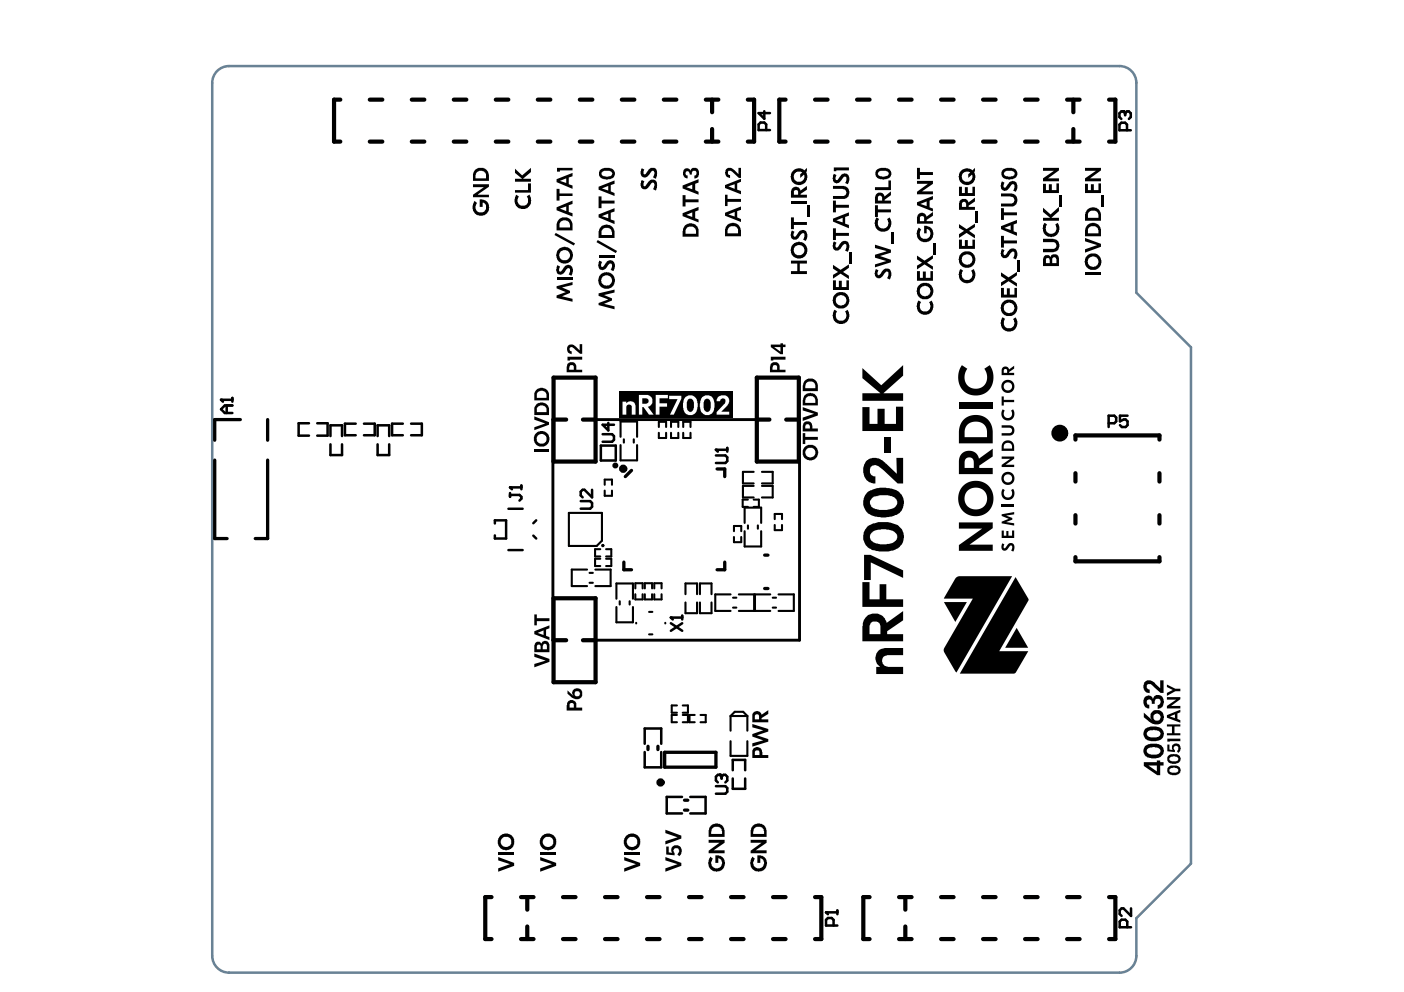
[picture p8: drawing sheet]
<svg xmlns="http://www.w3.org/2000/svg" width="297mm" height="210mm" viewBox="0 0 297 210" stroke-linecap="round" stroke-linejoin="round" font-family="sans-serif">
<path d="M45.9 15a3.5 3.5 0 0 1 2.6-1h188.4a3.6 3.6 0 0 1 3.5 3.5v44.4l11.6 11.6v109.2l-11.6 11.6v8a3.6 3.6 0 0 1-3.5 3.5h-188.4a3.6 3.6 0 0 1-3.6-3.5v-184.8a3.5 3.5 0 0 1 1-2.5z" fill="none" stroke="#698295" stroke-width=".53"/>
<g fill="#000">
<path d="M203.5 77.3l1.1 .7a2.51 2.51 0 0 0 .1 3.5 2.51 2.51 0 0 0 3.5 .1 2.8 2.8 0 0 0 0-3.6l1.2-.7a3.9 3.9 0 0 1 .4 4.3 3.9 3.9 0 0 1-3.9 2.1 4 4 0 0 1-2.4-6.4zM212.1 77.8a.8 .8 0 0 1 1.4 .4l1.1-.8v.6l-1.1 .7v.2h-.4v-.4a.36 .36 0 0 0-.4-.4 .36 .36 0 0 0-.3 .3v.5h2.2v.5h-2.7v-1.1zM202.9 85.1h7.1v1.3h-7.1zM203.9 88.7a3.6 3.6 0 0 1 4-.6 3.6 3.6 0 0 1 2.1 3.4h-1.2a2.38 2.38 0 0 0-2.3-2.3 2.38 2.38 0 0 0-2.4 2.2v1.1h4.7v-1h1.2v2.3h-7.1l.1-3.2 .3-1zM212.3 93.5l.7-.3a1.3 1.3 0 0 1 1.6 1.4l-.5-.1a.88 .88 0 0 0-.9-.8 .88 .88 0 0 0-.8 .8v.4h1.7v-.4l.5 .1v.8h-2.7v-1.2zM211.9 83.9h.5v.7h2.2v.5h-2.2v.7h-.5zM211.9 90h1.6a1.09 1.09 0 0 1 1.1 1.1 1.09 1.09 0 0 1-1.1 1.1h-1.6v-.5h1.6a.58 .58 0 0 0 .6-.6 .58 .58 0 0 0-.6-.6h-1.6zM212.1 86.6l.5 .3-.1 .2a.92 .92 0 0 0 .2 1.2 .92 .92 0 0 0 1.3-.2 .92 .92 0 0 0-.1-1.2l.4-.3 .3 1a1.42 1.42 0 0 1-1.9 1.3 1.42 1.42 0 0 1-.6-2.3zM212.3 80.7a1.4 1.4 0 0 1 2.2 .5 1.4 1.4 0 0 1-1.3 1.9v-.5a.86 .86 0 0 0 .8-1.3 .86 .86 0 0 0-1.5 0 .86 .86 0 0 0 .7 1.3v.5a1.4 1.4 0 0 1-1.3-.8 1.4 1.4 0 0 1 .4-1.6zM211.9 96.6h2.7v.4l-1.8 1.3h1.8v.5h-2.7v-.4l1.8-1.3h-1.8zM203.7 102.8a3.8 3.8 0 0 1 6.2 1.2 3.8 3.8 0 0 1-3.5 5.2l.2-1.4a2.36 2.36 0 0 0 2.1-3.2 2.36 2.36 0 0 0-3.7-1 2.32 2.32 0 0 0-.8 2.7 2.32 2.32 0 0 0 2.2 1.5v1.4a3.8 3.8 0 0 1-3.4-2.3 3.8 3.8 0 0 1 .7-4.1zM203.5 96l.7-.5 1-.1a2 2 0 0 1 1.9 1.7l2.9-2.2v1.7l-2.8 1.9v.5h-1.2v-1.1a.98 .98 0 0 0-1-1.1 .98 .98 0 0 0-.9 1.1v1.1h5.9v1.3h-7.1v-2.6a2.36 2.36 0 0 1 .6-1.7z"/>
<path d="M202.9 110.5h7.1v1.3l-4.9 3.4h4.9v1.4h-7.1v-1.3l4.9-3.5h-4.9zM211.9 112.3h.5v1.1h.5v-1h.5v1h.7v-1.2h.5v1.6h-2.7zM211.9 106.8h2.7v.5h-2.7zM212 115l.5 .2-.2 .6 .2 .2 .9-1 .5-.1 .4 .1 .3 .7-.2 1-.5-.2 .3-.7-.3-.4-.2 .1-.8 .9h-.7l-.3-.5zM212.2 103.4l.4 .3-.1 .2a.92 .92 0 0 0 .2 1.2 .92 .92 0 0 0 1.3-.2 .92 .92 0 0 0-.1-1.2l.4-.3 .3 1.1a1.42 1.42 0 0 1-1.9 1.2 1.42 1.42 0 0 1-.5-2.3zM212.3 100.2a1.4 1.4 0 0 1 2.2 .5 1.4 1.4 0 0 1-1.2 1.9v-.5a.86 .86 0 0 0 .7-1.3 .86 .86 0 0 0-1.5 0 .86 .86 0 0 0 .7 1.3l.1 .5a1.4 1.4 0 0 1-1.3-.9 1.4 1.4 0 0 1 .3-1.5zM211.9 108.8l2.7-.5v.5l-1.7 .3 1.3 .5v.4l-1.3 .5 1.7 .2v.5l-2.7-.5v-.3l1.5-.6-1.5-.6zM113 130h.6v.8h2.6v.6h-2.6v.9h-.6zM113 138.3l3.2 1.1v.6l-3.2 1.2v-.7l2.4-.7-2.4-.8zM199.7 127.4h4.9l-2.5 4.2zM215.1 132.9l2.4 4.2h-4.8zM202.2 122.3l.8-.4h11.1l-11.7 20.4-2.6-4.2-.1-.7 6.1-10.7h-6.1z"/>
<path d="M214.9 122.1l2.7 4.9-6.2 10.8h6.1l-2.5 4.4-.4 .3h-11.5z"/>
<path d="M113.7 136.5l-.1 .9h.8v-.7a.44 .44 0 0 0-.7-.2zM114.9 136.4l-.1 1h.9v-.7a.44 .44 0 0 0-.3-.5 .44 .44 0 0 0-.5 .2zM113.2 136.1a.81 .81 0 0 1 1.4 .1 .87 .87 0 0 1 1-.6 .87 .87 0 0 1 .6 1.1v1.3h-3.2v-1.5z"/>
<path d="M113.8 133.9l1.2 .5v-1zM113 133.6l3.2-1.3v.6l-.7 .3v1.3l.7 .3v.6l-3.2-1.2z"/>
</g>
<g fill="none" stroke="#000" stroke-width=".53">
<path d="M65.4 89.6h-2.2v2.6h2.2M67.1 89.6h2.2v2.6h-2.2M69.9 94v2.3h2.5v-2.3M69.9 92.3v-2.3h2.5v2.3M75.3 89.6h-2.3v2.5h2.3M77 89.6h2.3v2.5h-2.3M79.9 92.3v-2.3h2.4v2.3M79.9 94v2.3h2.4v-2.3M85.2 89.6h-2.2v2.5h2.2M87 89.6h2.2v2.5h-2.2M127.1 94.3h3.2v3.1h-3.2zM136.4 157.4v-3.3h3.5v3.3"/>
<path d="M136.4 159.1v3.3h3.5v-3.3M144.3 168.6h-3.2v3.5h3.2M146 168.6h3.3v3.5h-3.3M155 163v-2.2h2.7v2.2M155 164.7v2.2h2.7v-2.2"/>
</g>
<g fill="none" stroke="#000" stroke-width=".89">
<path d="M72 21.1h-1.3v8.9h1.3M78.2 21.1h2.7M78.2 30h2.7M87.1 21.1h2.7M87.1 30h2.7M96 21.1h2.7M96 30h2.7M104.9 21.1h2.6M104.9 30h2.6M113.8 21.1h2.6M113.8 30h2.6M122.7 21.1h2.6"/>
<path d="M122.7 30h2.6M131.6 21.1h2.6M131.6 30h2.6M140.4 21.1h2.7M140.4 30h2.7M149.3 21.1h2.7M149.3 30h2.7M150.7 21.1v2.6M150.7 27.3v2.7M158.2 21.1h1.3v8.9h-1.3M166.2 21.1h-1.3v8.9h1.3M172.4 21.1h2.7"/>
<path d="M172.4 30h2.7M181.3 21.1h2.7M181.3 30h2.7M190.2 21.1h2.7M190.2 30h2.7M199.1 21.1h2.6M199.1 30h2.6M208 21.1h2.6M208 30h2.6M216.9 21.1h2.6M216.9 30h2.6M225.8 21.1h2.6"/>
<path d="M225.8 30h2.6M227.1 21.1v2.6M227.1 27.3v2.7M234.6 21.1h1.4v8.9h-1.4M117.1 79.9h8.9v17.8h-8.9zM160.1 79.9h8.9v17.8h-8.9zM117.1 88.8h2.7M123.3 88.8h2.7M160.1 88.8h2.7M166.3 88.8h2.7M227.5 93v-.9h17.8v.9M227.5 100.1v1.8"/>
<path d="M227.5 109v1.8M227.5 117.9v.9h17.8v-.9M245.3 100.1v1.8M245.3 109v1.8M117.1 135.5h2.7M117.1 126.6h8.9v17.8h-8.9zM123.3 135.5h2.7M104 189.8h-1.3v8.9h1.3M110.2 189.8h2.7M110.2 198.7h2.7M111.6 189.8v2.7M111.6 196v2.7"/>
<path d="M119.1 189.8h2.7M119.1 198.7h2.7M128 189.8h2.7M128 198.7h2.7M136.9 189.8h2.6M136.9 198.7h2.6M145.8 189.8h2.6M145.8 198.7h2.6M154.7 189.8h2.6M154.7 198.7h2.6M163.6 189.8h2.6M163.6 198.7h2.6"/>
<path d="M172.4 189.8h1.4v8.9h-1.4M184 189.8h-1.4v8.9h1.4M190.2 189.8h2.7M190.2 198.7h2.7M191.5 189.8v2.7M191.5 196v2.7M199.1 189.8h2.6M199.1 198.7h2.6M208 189.8h2.6M208 198.7h2.6M216.9 189.8h2.6M216.9 198.7h2.6"/>
<path d="M225.8 189.8h2.6M225.8 198.7h2.6M234.6 189.8h1.4v8.9h-1.4"/>
</g>
<g fill="none" stroke="#000" stroke-width=".44">
<path d="M131.3 92.4v-3.2h3.5v3.2M131.3 94.2v3.2h3.5v-3.2M132 93v.7M134.1 93v.7M139.4 90.4v-1.1h1.5v1.1M139.4 91.6v1.1h1.5v-1.1M142 90.4v-1.1h1.5v1.1M142 91.6v1.1h1.5v-1.1M144.5 90.4v-1.1h1.6v1.1M144.5 91.6v1.1h1.6v-1.1M159.5 99.8h-2.3v2.5h2.3M161.2 99.8h2.3v2.5h-2.3"/>
<path d="M120.4 108.5h7v5.9l-1.2 1.1h-5.8zM127 118.2h-1.1v1.6h1.1M127 116.2h-1.1v1.5h1.1M127.9 102.6v-1.1h1.6v1.1M127.9 103.8v1.1h1.6v-1.1M128.2 118.2h1.1v1.6h-1.1M128.2 116.2h1.1v1.5h-1.1M155.3 112.4v-1.1h1.5v1.1M155.3 113.6v1.1h1.5v-1.1M157.5 110.7v-3.3h3.5v3.3M157.5 112.4v3.2h3.5v-3.2M158.2 105.7h-1.1v1.6h1.1"/>
<path d="M158.2 111.2v.7M159.5 105.7h1.1v1.6h-1.1M159.5 102.8h-2.3v2.5h2.3M160.3 111.2v.7M161.2 102.8h2.3v2.5h-2.3M163.9 109.9v-1.1h1.5v1.1M163.9 111.1v1.1h1.5v-1.1M124.2 120.5h-3.2v3.5h3.2M124.7 123.3h.7M124.7 121.2h.7M126 120.5h3.2v3.5h-3.2M130.4 126.7v-3.2h3.5v3.2"/>
<path d="M130.4 128.4v3.3h3.5v-3.3M131.1 127.2v.7M133.2 127.2v.7M134.4 125.7v1.1h1.6v-1.1M134.4 124.5v-1.1h1.6v1.1M134.6 131.8v.1M136.4 125.7v1.1h1.6v-1.1M136.4 124.5v-1.1h1.6v1.1M137.3 129.5h.7M137.3 134.2h.7M138.4 124.5v-1.1h1.6v1.1M138.4 125.7v1.1h1.6v-1.1"/>
<path d="M140.8 131.8v.1M145 125.7v-2.2h2.5v2.2M145 127.5v2.2h2.5v-2.2M148.1 127.5v2.2h2.4v-2.2M148.1 125.7v-2.2h2.4v2.2M154.6 125.8h-3.3v3.5h3.3M155.1 128.6h.7M155.1 126.5h.7M156.3 125.8h3.3v3.5h-3.3M163 125.8h-3.3v3.5h3.3M163.5 128.6h.7M163.5 126.5h.7"/>
<path d="M164.7 125.8h3.2v3.5h-3.2M143.2 149.3h-1.1v1.5h1.1M143.2 151.3h-1.1v1.5h1.1M144.4 149.3h1.1v1.5h-1.1M144.4 151.3h1.1v1.5h-1.1M147 151.3h-1.1v1.5h1.1M148.2 151.3h1.1v1.5h-1.1M154.6 151.5l.9-.9h1.7l.9 .9M154.6 156.8v3.1h3.5v-3.1M154.6 151.5v3.1M154.6 151.5h3.5M158.1 151.5v3.1"/>
</g>
<g fill="none" stroke="#000" stroke-width=".7">
<path d="M45.4 97.4v16.6h2.6M50.8 88.8h-5.4v4.3M56.6 88.8v4.3M56.6 97.4v16.6h-2.6M133.6 99.5l-1.3 1.3M151.7 99.2h1.6v1.6M132 118.9v1.7h1.6M153.3 118.9v1.7h-1.6M161.8 117.5h.7M161.8 124.5h.7M137.1 157.9v.7M139.2 157.9v.7"/>
<path d="M140.6 159.2h10.9v3.1h-10.9zM144.8 169.3h.7M144.8 171.4h.7"/>
</g>
<path d="M104.7 110.8v-.7h2.4v3.8h-2.4v-.6M107.6 116.4h3M107.6 107.7h3M112.8 113.3l.6 .6M113.4 110.1l-.6 .6" fill="none" stroke="#000" stroke-width=".52"/>
<path d="M119.8 88.8h-2.8v46.7h2.8M123.3 88.8h39.5M166.3 88.8h2.9v46.7h-45.9" fill="none" stroke="#000" stroke-width=".61"/>
<path d="M131.1 82.8h23.9v5.7h-23.9z" fill-rule="evenodd" fill="#000"/>
<g fill="#fff">
<path d="M131.7 85h.8v.4a1.07 1.07 0 0 1 1.2-.4 1.07 1.07 0 0 1 .8 1.1v1.6h-.8v-1.5a.6 .6 0 0 0-.7-.6 .6 .6 0 0 0-.5 .8v1.3h-.8z"/>
<path d="M138.7 83.6h2.6v.7h-1.8v1h1.6v.8h-1.6v1.6h-.8z"/>
<path d="M141.6 83.7h2.5v.7l-1.6 3.3h-.8l1.6-3.2h-1.7z"/>
<path d="M151.9 84h.1a1.34 1.34 0 0 1 1.5-.3 1.34 1.34 0 0 1 .8 1.4l-.4 .7-1.3 1.3h1.7v.6h-2.7v-.5l1.5-1.6a.78 .78 0 0 0 .1-1.2l-.3-.1-.4 .2-.2 .4h-.7z"/>
<path d="M135.9 84.3v1.1h.7a.58 .58 0 0 0 .6-.5 .58 .58 0 0 0-.6-.6zM135.2 83.6h1.6a1.26 1.26 0 0 1 1.2 1.1 1.26 1.26 0 0 1-1 1.4l1.3 1.6h-1l-1.2-1.6h-.2v1.6h-.7z"/>
<path d="M145.5 84.6l-.2 .8a1.59 1.59 0 0 0 .5 1.7 .91 .91 0 0 0 1-1v-.1a1.67 1.67 0 0 0-.5-1.6h-.6zM144.9 84.2a1.49 1.49 0 0 1 1.7-.5 1.49 1.49 0 0 1 .9 1.6 2.11 2.11 0 0 1-.9 2.4 1.54 1.54 0 0 1-2.1-1.6v-.8z"/>
<path d="M149 84.6l-.1 .8a1.59 1.59 0 0 0 .5 1.7 .8 .8 0 0 0 1-.9v-.2a1.67 1.67 0 0 0-.6-1.6h-.4zM148.5 84.1a1.58 1.58 0 0 1 1.8-.3 1.58 1.58 0 0 1 .9 1.5v.2a2.15 2.15 0 0 1-1 2.2 1.47 1.47 0 0 1-2.1-1.5v-1.3z"/>
</g>
<g fill="#000">
<path d="M100.1 39h3.3v.5l-2.3 1.6 2.3 .1v.5h-3.3v-.5l2.3-1.6h-2.3zM109 35.7l1.5 1.4 1.8-1.6v.9l-1.7 1.4h1.7v.7h-3.3v-.7h1.5l-1.5-1.2zM117.8 40h.6v.9h2.7v.6h-2.7v.9h-.6zM117.8 35.5h3.3v.6h-2.6v.2h-.7zM135.7 38.2l.1-.1 .5 .3-.2 .5a.31 .31 0 0 0 .1 .5 .31 .31 0 0 0 .5-.2l.4-.7a1.03 1.03 0 0 1 1.4-.4 1.03 1.03 0 0 1 .5 1.3l-.3 .9-.5-.3a.96 .96 0 0 0 0-1.4l-.5 .2-.4 .7a.93 .93 0 0 1-1.3 .5 .93 .93 0 0 1-.4-1.3zM135.7 35.7l.1-.1 .5 .3-.2 .5a.28 .28 0 0 0 .1 .4 .28 .28 0 0 0 .4 0l.5-.7a1.02 1.02 0 0 1 1.4-.6 1.02 1.02 0 0 1 .5 1.4v.4l-.3 .5-.5-.3a.94 .94 0 0 0 0-1.4l-.4 .1-.5 .8a.98 .98 0 0 1-1.4 .5 .98 .98 0 0 1-.3-1.4zM144.7 35.9a.86 .86 0 0 1 1.4 .2 .93 .93 0 0 1 1.2-.6 .93 .93 0 0 1 .6 1.2 1.04 1.04 0 0 1-1 1.1v-.6a.54 .54 0 0 0 .5-.8 .54 .54 0 0 0-.9-.1l-.1 .6h-.5v-.1a.46 .46 0 0 0-.3-.6 .46 .46 0 0 0-.6 .4 .46 .46 0 0 0 .3 .5h.2v.6a1.18 1.18 0 0 1-.8-1.8zM153.6 35.9a1.21 1.21 0 0 1 1.8 .2l.8 .8v-1.4h.6v2.2h-.5l-1.4-1.4a.51 .51 0 0 0-.8-.1 .51 .51 0 0 0 0 .7l.4 .1v.7a1.08 1.08 0 0 1-.9-1.7zM176.4 36.8l.5 .2-.1 .6a.35 .35 0 0 0 .1 .5 .35 .35 0 0 0 .5-.3l.3-.5a1.06 1.06 0 0 1 1.4-.5 1.06 1.06 0 0 1 .6 1.3l-.4 .9-.5-.3a1.1 1.1 0 0 0 .1-1.3h-.4l-.6 .9a.93 .93 0 0 1-1.2 .4 .93 .93 0 0 1-.5-1.2zM176.2 39.3h2.1a1.38 1.38 0 0 1 1.4 1.4 1.38 1.38 0 0 1-1.4 1.4h-2.1v-.6h2.1a.76 .76 0 0 0 .8-.8 .76 .76 0 0 0-.8-.7h-2.1zM176.4 35.4h3.2v.7h-2.7v.1h-.5zM185.1 39.6h2.9v-1.4h.5v2h-3.4z"/>
<path d="M194 35.5h.6v.9h2.8v.6h-2.8v.9h-.6zM194 38.3h3.4v.6l-2.3 1.6h2.3v.6h-3.4v-.5l2.3-1.7h-2.3zM202.9 39.5h.6v1.3h.6v-1.2h.7v1.2h.9v-1.3h.6v2h-3.4zM212 38.4l.5 .2-.2 .6a.35 .35 0 0 0 .2 .5 .35 .35 0 0 0 .4-.3l.4-.5a1.06 1.06 0 0 1 1.3-.5 1.06 1.06 0 0 1 .6 1.3l-.3 .9-.5-.3a1.1 1.1 0 0 0 0-1.3h-.3l-.6 .9a.93 .93 0 0 1-1.3 .4 .93 .93 0 0 1-.4-1.2zM220.7 38.9h.6v1.3h.6v-1.2h.6v1.2h1v-1.4h.5v2h-3.3zM220.7 35.5h3.3v.6l-2.3 1.6h2.3v.7h-3.3v-.7l2.3-1.6h-2.3zM229.6 38.9h.6v1.3h.6v-1.2h.6v1.2h1v-1.4h.5v2h-3.3zM229.6 35.5h3.3v.6l-2.3 1.6h2.3v.7h-3.3v-.7l2.3-1.6h-2.3zM100.2 42.7l.2-.2 .6 .5a1.13 1.13 0 0 0-.1 1.5 1.13 1.13 0 0 0 1.5 .2 1.13 1.13 0 0 0 .2-1.5l-.2-.3h-.3v.9h-.6v-1.6l.6 .1a1.66 1.66 0 0 1 1.3 1.1 1.66 1.66 0 0 1-.4 1.7l-.4 .3a1.64 1.64 0 0 1-2.3-.5l-.1-.1a2.06 2.06 0 0 1 0-2.1zM109.1 41.3l.1-.1 .6 .4a1.2 1.2 0 0 0 0 1.6 1.2 1.2 0 0 0 1.6 .1 1.41 1.41 0 0 0 0-1.7l.6-.4 .2 .4a1.79 1.79 0 0 1-1.6 2.6 1.79 1.79 0 0 1-1.6-2.6zM109 40.2h2.7v-1.4h.6v2h-3.3zM117.6 49.3l4.1 2.2-.3 .4-4.1-2.2z"/>
<path d="M117.8 56.2l.1-.1 .6 .3-.1 .3a.37 .37 0 0 0-.1 .6 .37 .37 0 0 0 .6-.1l.4-.5a1.05 1.05 0 0 1 1.4-.5 1.05 1.05 0 0 1 .4 1.4l-.2 .7-.6-.2a1.12 1.12 0 0 0 .1-1.4h-.3l-.7 .9a1.09 1.09 0 0 1-1.6 .2v-.2a1.51 1.51 0 0 1 0-1.4zM117.8 60.6l3.3-.9v.6l-2.2 .5 1.7 .7v.5l-1.7 .7 2.2 .5v.6l-3.3-.7v-.6l1.9-.7-1.9-.8zM117.8 58.7h3.3v.6h-3.3zM126.5 50.8l4 2.3-.2 .4-4.1-2.3zM126.7 55.2l.1-.1 .6 .3-.1 .4a.37 .37 0 0 0-.1 .6 .37 .37 0 0 0 .6-.2l.4-.5a1.05 1.05 0 0 1 1.4-.5 1.05 1.05 0 0 1 .4 1.5l-.2 .7-.6-.3a1.12 1.12 0 0 0 .1-1.3h-.3l-.7 .9a1.09 1.09 0 0 1-1.6 .1v-.1a1.33 1.33 0 0 1 0-1.4zM126.6 41.6h.7v.8h2.7v.7h-2.7v.9h-.7zM126.6 54h3.4v.6h-3.4zM144.4 41.3h.6v.9h2.8v.6h-2.8v.9h-.6zM153.4 41.2h.5v.9h2.9v.6h-2.9v.9h-.5zM167.5 48.8l.6 .2v.2a.44 .44 0 0 0-.3 .6 .44 .44 0 0 0 .6 .2l.5-.7a1.06 1.06 0 0 1 1.3-.5 1.06 1.06 0 0 1 .6 1.3l-.3 .9-.6-.3a1.33 1.33 0 0 0 .2-1.3h-.4l-.7 .8a.95 .95 0 0 1-1.3 .4 .95 .95 0 0 1-.4-1.3zM167.3 46h.7v1h2.7v.6h-2.7v.9h-.7zM167.3 55.1h3.4v.7h-1.5v1.6h1.5v.6h-3.4v-.6h1.4v-1.6h-1.4z"/>
<path d="M167.3 42.5h3.4v.6h-3.4zM176.4 51.1l.5 .2-.1 .6a.34 .34 0 0 0 .1 .4 .34 .34 0 0 0 .5-.2l.3-.6a1.05 1.05 0 0 1 1.5-.4 1.05 1.05 0 0 1 .4 1.4v.3l-.3 .5-.5-.3a1.4 1.4 0 0 0 .2-1.3h-.5l-.6 .8a.92 .92 0 0 1-1.2 .5 .92 .92 0 0 1-.5-1.2zM176.2 59.3h.7v1.4h.6v-1.3h.6v1.3h1v-1.4h.5v2.1h-3.4zM176.2 48.3h.7v1h2.7v.6h-2.7v.9h-.7zM176.2 42.4h.7v.9h2.7v.7h-2.7v.9h-.7zM176.2 56l1.6 1.1 1.8-1.2v.8l-1.2 .8 1.2 .8v.8l-1.8-1.2-1.6 1.1v-.8l1.1-.7-1.1-.7zM185.3 56.9l.5 .3-.2 .4a.36 .36 0 0 0 .2 .5 .36 .36 0 0 0 .5-.1l.3-.6a1.04 1.04 0 0 1 1.3-.6 1.04 1.04 0 0 1 .7 1.2l-.3 1.1h-.1l-.5-.2a1.26 1.26 0 0 0 .1-1.4h-.3l-.7 .8a.96 .96 0 0 1-1.4 .4 .96 .96 0 0 1-.2-1.4zM185.3 46.2l.2-.2 .5 .4-.3 .5a1.16 1.16 0 0 0 1.2 1.5 1.16 1.16 0 0 0 1-1.7l-.2-.3 .5-.3a1.79 1.79 0 0 1-.2 2.5 1.79 1.79 0 0 1-2.4-.1l-.2-.1-.2-.5a1.73 1.73 0 0 1 .1-1.7zM185.1 43.4h.6v.9h2.8v.6h-2.8v1h-.6zM185.1 51.8l3.4 1v.7l-2.3 .7 2.3 .8v.5l-3.4 1.1v-.7l2.4-.7-2.4-.7v-.6l2.4-.7-2.4-.7zM194.4 48.1l.5 .5a1.17 1.17 0 0 0-.2 1.3 1.17 1.17 0 0 0 1.2 .6 1.04 1.04 0 0 0 .9-.9 1.04 1.04 0 0 0-.8-1.1v.9h-.5v-1.6a1.77 1.77 0 0 1 2 2 1.77 1.77 0 0 1-2.5 1.4v-.1a1.75 1.75 0 0 1-.8-2.5zM194 57.4h.6v1.4h.6v-1.3h.7v1.3h.9v-1.4h.6v2h-3.4z"/>
<path d="M194 54.1l1.6 1 1.8-1.1v.7l-1.3 .9 1.3 .8v.7l-1.8-1.2-1.6 1.1v-.8l1.1-.6-1.1-.7zM203.1 57.1l.1-.2 .6 .4-.1 .2a1.13 1.13 0 0 0 .2 1.5 1.13 1.13 0 0 0 1.5-.1 1.13 1.13 0 0 0 .1-1.5l.5-.5 .1 .1a1.82 1.82 0 0 1-.2 2.3 1.82 1.82 0 0 1-2.3 .3 1.94 1.94 0 0 1-.5-2.5zM202.9 50.7h.6v1.3h.6v-1.2h.7v1.2h.9v-1.3h.6v2h-3.4zM202.9 47.4l1.6 1.1 1.8-1.2v.7l-1.3 .8 1.3 .9v.7l-1.8-1.1-1.6 1.1v-.8l1.1-.8-1.1-.6zM212 52.7l.5 .2-.2 .6a.34 .34 0 0 0 .2 .4 .34 .34 0 0 0 .4-.2l.4-.6a1.08 1.08 0 0 1 1.4-.4 1.08 1.08 0 0 1 .5 1.3l-.3 .9-.5-.3a1.33 1.33 0 0 0 .1-1.3h-.4l-.6 .8a.92 .92 0 0 1-1.2 .5 .92 .92 0 0 1-.5-1.2zM211.8 49.9h.6v1h2.8v.6h-2.8v.9h-.6zM211.8 44h.6v.9h2.8v.7h-2.8v.9h-.6zM211.8 57.6l1.6 1.1 1.8-1.2v.8l-1.3 .8 1.3 .8v.8l-1.8-1.2-1.6 1.1v-.8l1-.7-1-.7zM211.8 40.9h2a1.38 1.38 0 0 1 1.4 1.4 1.38 1.38 0 0 1-1.4 1.4h-2v-.6h2a.72 .72 0 0 0 .8-.7 .72 .72 0 0 0-.8-.8h-2zM220.8 47.3l.2-.1 .6 .3a1.14 1.14 0 0 0 .6 1.9 1.14 1.14 0 0 0 1.2-1.5l-.2-.4 .6-.3h.1a1.9 1.9 0 0 1-1.1 2.9l-.4 .1a1.91 1.91 0 0 1-1.7-2.5zM220.7 44l1.6 1.4 1.7-1.6v.9l-1.6 1.4h1.6v.6h-3.3v-.6h1.5l-1.5-1.3zM220.7 50.5h2a1.41 1.41 0 0 1 1.4 1.2 1.41 1.41 0 0 1-.9 1.6l-2.5 .1v-.7h2a.72 .72 0 0 0 .8-.8 .72 .72 0 0 0-.8-.7h-2z"/>
<path d="M229.6 57.5h3.3v.7h-3.3zM229.6 50.4l3.3 1.2v.6l-3.3 1.3v-.8l2.5-.8-2.5-.8zM120.1 73.3l.2-.3a1.32 1.32 0 0 1 1.5 .4l.8 .8v-1.4h.6v2.1h-.5l-1.4-1.3a.47 .47 0 0 0-.8 .1 .47 .47 0 0 0 .5 .6v.7a1.11 1.11 0 0 1-.9-1.7zM120.1 75.5h3.1v.6h-2.6v.2h-.5zM126.6 62.1l3.4-.8v.6l-2.2 .5 1.7 .7v.5l-1.7 .7 2.2 .5v.6l-3.4-.8v-.5l2-.7-2-.8zM163.1 75.5h3.1v.6h-2.6v.2h-.5zM176.4 65.7l.2-.2 .5 .4-.2 .3a1.15 1.15 0 0 0 1 1.7 1.15 1.15 0 0 0 1.1-1.7l-.2-.3 .5-.4 .1 .2a1.8 1.8 0 0 1-.6 2.6 1.8 1.8 0 0 1-2.5-.8v-.1a1.73 1.73 0 0 1 .1-1.7zM194.2 63.8l.2-.2 .5 .3-.3 .6a1.14 1.14 0 0 0 1.1 1.4 1.14 1.14 0 0 0 1.1-1.3l-.2-.7 .5-.2a1.79 1.79 0 0 1-.4 2.6 1.79 1.79 0 0 1-2.6-.8v-.1a1.73 1.73 0 0 1 .1-1.6zM212 67.3l.1-.2 .6 .4-.2 .3a1.15 1.15 0 0 0 .9 1.7 1.15 1.15 0 0 0 1.1-1.7l-.1-.3 .5-.3a1.85 1.85 0 0 1 .1 2.1 1.85 1.85 0 0 1-1.9 .9l-.2-.1a1.84 1.84 0 0 1-.9-2.7zM211.8 60.9h.6v1.4h.6v-1.3h.6v1.3h1v-1.4h.6v2.1h-3.4zM113 94.9h3.2v.7h-3.2zM113 88.1l3.2 1.2v.6l-3.2 1.1v-.6l2.4-.8-2.4-.8z"/>
<path d="M169.8 91.6h.6v.8h2.6v.7h-2.6v.9h-.6zM169.8 86.1l3.2 1.2v.6l-3.2 1.2v-.7l2.4-.8-2.4-.7zM183.2 97.5a2.85 2.85 0 0 1 4.1 .5l2.4 2.3-.1-3.4h1.5v5.4h-1.2l-3.1-2.8a2.31 2.31 0 0 0-2.1-1 1.3 1.3 0 0 0-.3 2l.4 .3h.4v1.5a2.66 2.66 0 0 1-2.6-3.2l.2-.8zM182.5 86.1h1.5v3.6h1.6v-3.2h1.6v3.2h2.4v-3.6h1.5v5.1h-8.6zM182.5 77.9l3.9 3.6 4.7-4.2v2.2l-4.2 3.7h4.2v1.6h-8.6v-1.6h3.8l-3.8-3.2zM187.2 92.5h1.3v3.4h-1.3zM182.8 117.4h1.3l7 3.3v1.6l-6.9-3.3v3.7h-1.4zM182.5 123.2h1.5v3.6h2.1v-3.2h1.4v3.2h3.6v1.6h-8.6zM185.8 137.6l1.4-.5h3.9v1.5h-3.1a1.25 1.25 0 0 0-1.4 1.3 1.25 1.25 0 0 0 1.4 1.2h3.1v1.5h-5.7v-1.5h.9a2.21 2.21 0 0 1-.5-3.5zM159.2 153.2l3.3 1.1v.5l-2.4 .8 2.4 .8v.5l-3.3 1.1v-.7l2.3-.6-2.3-.8v-.6l2.3-.8-2.3-.6zM242.2 147.5a1.01 1.01 0 0 1 1-.3 1.01 1.01 0 0 1 .7 .8 1.12 1.12 0 0 1 1.3-.9 1.12 1.12 0 0 1 1 1.1 1.4 1.4 0 0 1-1.3 1.8v-.8a.67 .67 0 0 0 .6-1 .67 .67 0 0 0-1.1-.2l-.1 .9h-.6v-.3a.55 .55 0 0 0-.6-.6 .55 .55 0 0 0-.5 .6 .55 .55 0 0 0 .5 .5v.8a1.28 1.28 0 0 1-1.2-1.6zM242.1 144.4l.1-.1a1.47 1.47 0 0 1 2.2 .4l1.1 .9v-1.6h.7v2.6h-.7l-1.5-1.3a.84 .84 0 0 0-1.4-.3v.6l.6 .3v.8a1.52 1.52 0 0 1-1.1-2.2z"/>
<path d="M247 157.5h.4v1.1l.6 .1a.95 .95 0 0 1 .8-1.4 .95 .95 0 0 1 .9 1.3l-.1 .4-.3 .3-.3-.3a.56 .56 0 0 0 .3-.8 .56 .56 0 0 0-.8-.2l-.2 .4 .3 .3v.4l-1.6-.1zM246.9 144.8l1.8 .9h1v.6h-1l-1.8 .9v-.6l1.2-.6-1.2-.6zM247 156.3h2.7v.5l-2.7 .1zM246.9 153.3h2.8v.4h-1.2v1.4h1.2v.5h-2.8v-.5h1v-1.4h-1zM246.9 147.5h2.8v.5l-1.9 1.4h1.9v.5h-2.8v-.5l1.9-1.4h-1.9zM140.9 179.1h.6v1.3l.7 .1a1.11 1.11 0 0 1 .6-1.7 1.11 1.11 0 0 1 1.4 .9l-.1 .9-.4 .6-.4-.5a.65 .65 0 0 0 .4-.8 .65 .65 0 0 0-.8-.4 .53 .53 0 0 0-.4 .4 .53 .53 0 0 0 .2 .6v.5l-1.8-.2zM140.8 175.6l3.3 1.2v.6l-3.3 1.3v-.7l2.5-.8-2.5-.9zM149.9 177.7h3.4v.6l-2.3 1.6h2.3v.6h-3.4v-.5l2.3-1.7h-2.3zM158.8 177.7h3.4v.6l-2.3 1.6h2.3v.6h-3.4v-.5l2.3-1.7h-2.3zM105.4 181.3l3.4 1.3v.6l-3.4 1.3v-.8l2.5-.8-2.5-.8zM105.4 180.4h3.4v.6h-3.4zM114.3 181.3l3.4 1.3v.6l-3.4 1.3v-.8l2.5-.8-2.5-.8z"/>
<path d="M114.3 180.4h3.4v.6h-3.4zM132.1 181.3l3.3 1.3v.6l-3.3 1.3v-.8l2.4-.8-2.4-.8zM132.1 180.4h3.3v.6h-3.3zM140.8 181.3l3.3 1.3v.6l-3.3 1.3v-.8l2.5-.8-2.5-.8zM150.3 181.3l.5 .5a1.13 1.13 0 0 0 0 1.6 1.13 1.13 0 0 0 1.6-.1 1.13 1.13 0 0 0-.2-1.6l-.2-.1v1h-.7v-1.6h.6a1.7 1.7 0 0 1 1.5 1.9 1.7 1.7 0 0 1-2 1.5 1.83 1.83 0 0 1-1.2-3zM159.2 181.3l.5 .5a1.13 1.13 0 0 0 0 1.6 1.13 1.13 0 0 0 1.6-.1 1.13 1.13 0 0 0-.2-1.6l-.2-.1v1h-.7v-1.6h.6a1.7 1.7 0 0 1 1.5 1.9 1.7 1.7 0 0 1-2 1.5 1.83 1.83 0 0 1-1.2-3z"/>
<path d="M100.7 36.7l-.1 1h2.2v-.5a1.09 1.09 0 0 0-.8-1 1.09 1.09 0 0 0-1.2 .5zM100.3 36.1h.1a1.7 1.7 0 0 1 1.9-.5 1.7 1.7 0 0 1 1.1 1.6v1.1h-3.3v-1.5z"/>
<path d="M118.5 38.3l1.3 .4v-1zM117.8 37.9l3.3-1.3v.7l-.8 .3v1.4l.8 .2v.8l-3.3-1.5z"/>
<path d="M127.3 36.5a.78 .78 0 0 0 .9 .9h.2a.98 .98 0 0 0 1.2-.7 1.3 1.3 0 0 0-1.6-.6zM126.8 36.1a2.21 2.21 0 0 1 3.2 .1 1.23 1.23 0 0 1-1.3 1.7l-.5 .1a1.87 1.87 0 0 1-1.5-.9z"/>
<path d="M127.4 39.9l1.3 .4v-1zM126.6 39.5l3.4-1.3v.7l-.8 .3v1.3l.8 .3v.7l-3.4-1.4z"/>
<path d="M145.2 39.6l1.3 .4v-.9zM144.4 39.2l3.4-1.3v.7l-.7 .3v1.3l.7 .4v.6l-3.4-1.3z"/>
<path d="M154.1 39.4l1.3 .6v-1zM153.4 39.2l3.4-1.4v.7l-.8 .3v1.3l.8 .3v.7l-3.4-1.3z"/>
<path d="M168.1 36.7v.1a1.11 1.11 0 0 0 .9 1.7 1.11 1.11 0 0 0 1.1-1.6l-.8 .8v-.8l.4-.4-.1-.1a1.3 1.3 0 0 0-1.5 .3zM167.5 36.4h.1a1.67 1.67 0 0 1 2.6-.3l.5-.6v.7l-.2 .3a1.76 1.76 0 0 1-1.3 2.6 1.76 1.76 0 0 1-1.9-2.2z"/>
<path d="M185.9 36.3a.6 .6 0 0 0-.1 .8 .6 .6 0 0 0 .7 .2h.7a.6 .6 0 0 0 .8-.5 .6 .6 0 0 0-.8-.7h-.9zM185.3 36.1a2.43 2.43 0 0 1 3-.1 1.23 1.23 0 0 1 .1 1.3 1.23 1.23 0 0 1-1.2 .6h-.5a1.28 1.28 0 0 1-1.4-1.8z"/>
<path d="M203.7 36.7v.1a1.11 1.11 0 0 0 .8 1.7 1.11 1.11 0 0 0 1.1-1.6l-.8 .8v-.8l.5-.4a1.38 1.38 0 0 0-1.6 .2zM203.1 36.4h.1a1.65 1.65 0 0 1 2.5-.3l.6-.6v.7l-.2 .3a1.78 1.78 0 0 1-1.3 2.7 1.78 1.78 0 0 1-1.9-2.3z"/>
<path d="M212.6 36.3a.61 .61 0 0 0-.1 .7 .61 .61 0 0 0 .7 .3l.4 .1a.98 .98 0 0 0 1.1-.7 1.56 1.56 0 0 0-2-.4zM212 36.1a2.43 2.43 0 0 1 3-.1 1.23 1.23 0 0 1 0 1.3 1.23 1.23 0 0 1-1.2 .6l-.4 .1a1.4 1.4 0 0 1-1.5-1.6z"/>
<path d="M118.6 53.3a1.12 1.12 0 0 0 .2 1.7 1.12 1.12 0 0 0 1.6-.5 1.12 1.12 0 0 0-.7-1.6h-.5zM117.7 54a1.78 1.78 0 0 1 3.5 0 1.78 1.78 0 0 1-3.5 0z"/>
<path d="M118.6 47l-.2 .2v.9h2.2v-.4a1.16 1.16 0 0 0-1.8-.9zM118.2 46.4h.2a1.69 1.69 0 0 1 1.8-.3 1.69 1.69 0 0 1 .9 1.6v1.1h-3.3v-1.5z"/>
<path d="M118.5 44.1l1.3 .6v-1zM117.8 43.9l3.3-1.5v.8l-.8 .2v1.4l.8 .3v.7l-3.3-1.3z"/>
<path d="M127.4 58.6a1.12 1.12 0 0 0 .7 1.8 1.12 1.12 0 0 0 1.3-1.4 1.24 1.24 0 0 0-2-.4zM126.5 59.3a1.8 1.8 0 0 1 3.6 0 1.8 1.8 0 0 1-3.6 0z"/>
<path d="M127.4 48.6l-.1 .2v.9h2.2v-.5a1.2 1.2 0 0 0-2.1-.6zM126.9 48.2a1.72 1.72 0 0 1 2-.6 1.72 1.72 0 0 1 1.1 1.7v1.1h-3.4v-1.5z"/>
<path d="M127.4 45.7l1.3 .5v-1zM126.6 45.4l3.4-1.4v.8l-.8 .2v1.4l.8 .3v.7l-3.4-1.4z"/>
<path d="M145.1 48.4l-.1 1.1h2.3v-.6a1.12 1.12 0 0 0-.9-1 1.12 1.12 0 0 0-1.2 .5zM144.8 47.9h.1a1.64 1.64 0 0 1 1.9-.6 1.64 1.64 0 0 1 1 1.7v1.1h-3.4v-1.3z"/>
<path d="M145.2 45.5l1.3 .4v-1zM144.4 45.1l3.4-1.3v.7l-.7 .3v1.4l.7 .2v.7l-3.4-1.4z"/>
<path d="M154.1 48.2l-.2 .5v.7h2.2v-.6a1.11 1.11 0 0 0-1.6-.8zM153.8 47.6l.4-.2a1.69 1.69 0 0 1 2.6 1.5v1.1h-3.4v-1.5z"/>
<path d="M154.1 45.4l1.3 .4v-1zM153.4 45l3.4-1.3v.7l-.8 .3v1.3l.8 .4v.6l-3.4-1.4z"/>
<path d="M168.1 52.2v.1a1.12 1.12 0 0 0 .6 1.7 1.12 1.12 0 0 0 1.5-1 1.12 1.12 0 0 0-1.4-1.1zM167.3 52.9a1.78 1.78 0 0 1 3.5 0 1.78 1.78 0 0 1-3.5 0z"/>
<path d="M168 40.4v.8h.9v-.5a.49 .49 0 0 0-.4-.5 .49 .49 0 0 0-.5 .2zM167.5 40a1.08 1.08 0 0 1 1.9 .3l1.3-1v.8l-1.3 .9v.2h1.3v.6h-3.4v-1.4z"/>
<path d="M176.9 46.6l1.4 .5v-1zM176.2 46.3l3.4-1.4v.7l-.8 .3v1.4l.8 .3v.7l-3.4-1.4z"/>
<path d="M185.7 41.6v.8h.9v-.7l-.2-.2a.38 .38 0 0 0-.7 .1zM185.4 41a1.1 1.1 0 0 1 1.8 .6l1.3-1.1v.8l-1.3 1v.1h1.3v.7h-3.4v-1.5z"/>
<path d="M194.6 45.9v.9h.9v-.6a.49 .49 0 0 0-.3-.5 .49 .49 0 0 0-.6 .2zM194.2 45.5a1.03 1.03 0 0 1 1-.5 1.03 1.03 0 0 1 .8 .8l1.4-1v.8l-1.4 .9v.3h1.4v.5h-3.4v-1.4z"/>
<path d="M194.7 43.2l1.3 .4v-1zM194 42.8l3.4-1.3v.7l-.7 .2v1.5l.7 .2v.7l-3.4-1.4z"/>
<path d="M203.7 54.2v.1a1.13 1.13 0 0 0 .7 1.7 1.13 1.13 0 0 0 1.3-1.3 1.26 1.26 0 0 0-2-.5zM202.8 54.9a1.8 1.8 0 0 1 3.6 0 1.8 1.8 0 0 1-3.6 0z"/>
<path d="M203.5 43v.8h.9v-.6a.46 .46 0 0 0-.3-.5 .46 .46 0 0 0-.6 .3zM203.1 42.4a1.1 1.1 0 0 1 1.8 .4l1.4-1v.8l-1.4 .9v.3h1.4v.6h-3.4v-1.4z"/>
<path d="M212.5 48.2l1.3 .5v-1zM211.8 47.9l3.4-1.4v.7l-.8 .3v1.4l.8 .3v.7l-3.4-1.4z"/>
<path d="M221.3 54.8v.9h.8l-.1-.8a.37 .37 0 0 0-.3-.3 .37 .37 0 0 0-.4 .2zM222.6 54.7v1h.9v-.7a.48 .48 0 0 0-.3-.5 .48 .48 0 0 0-.6 .2zM220.8 54.3l.1-.1a.78 .78 0 0 1 1.4 .2 .92 .92 0 0 1 1.1-.6 .92 .92 0 0 1 .6 1.1v1.4h-3.3v-1.6z"/>
<path d="M230.1 55.4a1.15 1.15 0 0 0 2.3 0 1.15 1.15 0 0 0-2.3 0zM229.5 55.4a1.79 1.79 0 0 1 3.5 0 1.79 1.79 0 0 1-3.5 0z"/>
<path d="M230.3 48.3l-.1 1.1h2.2v-.6a1.16 1.16 0 0 0-.9-1 1.16 1.16 0 0 0-1.2 .5zM229.8 47.9l.1-.1a1.71 1.71 0 0 1 1.9-.5 1.71 1.71 0 0 1 1.1 1.6v1.1h-3.3v-1.4z"/>
<path d="M230.3 45l-.1 1.1h2.2v-.5a1.16 1.16 0 0 0-.9-1.1 1.16 1.16 0 0 0-1.2 .5zM229.8 44.6l.1-.1a1.71 1.71 0 0 1 1.9-.5 1.71 1.71 0 0 1 1.1 1.6v1.1h-3.3v-1.4z"/>
<path d="M120.5 77.4l-.1 .8h1v-.7a.41 .41 0 0 0-.6-.2zM120.1 77a1.04 1.04 0 0 1 1.2-.3 1.04 1.04 0 0 1 .6 1v.5h1.3v.6h-3.3v-1.3z"/>
<path d="M163.5 77.4l-.1 .8h1v-.7a.41 .41 0 0 0-.6-.2zM163.1 77a1.04 1.04 0 0 1 1.2-.3 1.04 1.04 0 0 1 .6 1v.5h1.3v.6h-3.3v-1.3z"/>
<path d="M163.8 73.4l1.3 1v-1zM163.1 72.9h2v-.3h.6v.3h.5v.5h-.5v1.6h-.6l-2-1.6z"/>
<path d="M177 62.8a1.13 1.13 0 0 0 .2 1.6 1.13 1.13 0 0 0 1.6-.3 1.13 1.13 0 0 0-.3-1.6l-.8-.1zM176.5 62.4h.1a1.74 1.74 0 0 1 2.7 .1 1.74 1.74 0 0 1-.6 2.6 1.74 1.74 0 0 1-2.5-1.2l-.1-.5z"/>
<path d="M194.8 60.8a1.13 1.13 0 0 0 .2 1.7 1.13 1.13 0 0 0 1.6-.3 1.13 1.13 0 0 0-.4-1.6l-.7-.1zM194.3 60.5h.1a1.74 1.74 0 0 1 2.7 0 1.74 1.74 0 0 1-.7 2.7 1.74 1.74 0 0 1-2.4-1.2l-.1-.5z"/>
<path d="M212.6 64.4a1.14 1.14 0 0 0 .1 1.6 1.14 1.14 0 0 0 1.6-.2 1.14 1.14 0 0 0-.2-1.6 1.21 1.21 0 0 0-1.5 .2zM212 64h.1a1.77 1.77 0 0 1 2.8 .1 1.77 1.77 0 0 1-.6 2.6 1.77 1.77 0 0 1-2.5-1.2l-.1-.5z"/>
<path d="M113.5 92.9a1.1 1.1 0 0 0 2.2 0 1.1 1.1 0 0 0-2.2 0zM113 92.9a1.65 1.65 0 0 1 3.3 0 1.65 1.65 0 0 1-3.3 0z"/>
<path d="M113.6 86.3v.9h2v-.4a1.01 1.01 0 0 0-1.4-.9zM113.4 85.6l.2-.2a1.62 1.62 0 0 1 1.7-.1 1.62 1.62 0 0 1 .9 1.6v.9h-3.2v-1.6z"/>
<path d="M113.7 83.1l-.1 1.1h2v-.5a1.02 1.02 0 0 0-1.6-.8zM113.2 82.8a1.59 1.59 0 0 1 1.9-.7 1.59 1.59 0 0 1 1.1 1.6v1h-3.2v-1.6z"/>
<path d="M170.4 95.8a1.06 1.06 0 0 0 2.1 0 1.06 1.06 0 0 0-2.1 0zM169.8 95.8a1.65 1.65 0 0 1 3.3 0 1.65 1.65 0 0 1-3.3 0z"/>
<path d="M170.5 89.9l-.1 .8h.9v-.6a.45 .45 0 0 0-.6-.3zM170 89.5a1.04 1.04 0 0 1 1.2-.3 1.04 1.04 0 0 1 .7 1v.5h1.1v.6h-3.2v-1.3z"/>
<path d="M170.5 84.3l-.1 1h2.1v-.6a1.07 1.07 0 0 0-1.6-.8zM170.2 83.7l.1-.1a1.65 1.65 0 0 1 2.5 .2l.2 .7v1.3h-3.2v-1.2z"/>
<path d="M170.5 81.1l-.1 1h2.1v-.4a1.08 1.08 0 0 0-.8-1 1.08 1.08 0 0 0-1.2 .4zM170.1 80.7l.1-.1a1.59 1.59 0 0 1 1.8-.5 1.59 1.59 0 0 1 1 1.6v1.1h-3.2v-1.3z"/>
<path d="M184.4 112.7a1.42 1.42 0 0 0-.1 1.6 1.42 1.42 0 0 0 1.3 .7 4.5 4.5 0 0 0 3.9-.5 1.33 1.33 0 0 0 .2-1.5 1.33 1.33 0 0 0-1.2-.7 4.6 4.6 0 0 0-4.1 .4zM183.3 111.6a4.8 4.8 0 0 1 4.1-1.1h.2a4 4 0 0 1 3.1 1.4 3 3 0 0 1-2.4 4.7 6.5 6.5 0 0 1-4.8-.8 3.1 3.1 0 0 1-.2-4.2z"/>
<path d="M184.4 105.5a1.33 1.33 0 0 0-.2 1.5 1.33 1.33 0 0 0 1.3 .7l.3 .1a4.5 4.5 0 0 0 3.7-.6 1.33 1.33 0 0 0 .2-1.5 1.33 1.33 0 0 0-1.3-.7 5.5 5.5 0 0 0-3.8 .3zM183.3 104.3a6.1 6.1 0 0 1 7.1 0 3 3 0 0 1-.8 4.7 6.6 6.6 0 0 1-6.1-.5 3.1 3.1 0 0 1-.2-4.2z"/>
<path d="M184.2 131.8l-.2 .6v1.8h2.3v-1.4a1.19 1.19 0 0 0-.7-1.3 1.19 1.19 0 0 0-1.4 .3zM183.1 130.7a1.16 1.16 0 0 1 1-.7 2.55 2.55 0 0 1 3.5 1.8l3.5-2.5v2l-3.4 2.3v.6h3.4v1.5h-8.6v-3.2l.3-1.4z"/>
<path d="M120.5 148.9v.8h.9v-.5a.49 .49 0 0 0-.4-.4 .49 .49 0 0 0-.5 .1zM120.2 148.3h.1a1 1 0 0 1 1.1-.1 1 1 0 0 1 .5 1v.5h1.3v.6h-3.3v-1.1z"/>
<path d="M121.6 146.8a.58 .58 0 0 0 1.1 0 .58 .58 0 0 0-1.1 0zM120.1 146.1l1.2 1.1a1.03 1.03 0 0 1 .5-1.5 1.03 1.03 0 0 1 1.4 .8 1.22 1.22 0 0 1-.5 1.3 1.22 1.22 0 0 1-1.4 0l-1.2-1z"/>
<path d="M159.8 158.9l-.1 .9h1v-.7a.41 .41 0 0 0-.6-.3zM159.3 158.4l.1-.1a1.12 1.12 0 0 1 1.3-.1 1.12 1.12 0 0 1 .6 1v.6h1.2v.6h-3.3v-1.6z"/>
<path d="M159.8 151.2l-.1 1h.9v-.8a.5 .5 0 0 0-.8-.2zM159.3 150.9a1.05 1.05 0 0 1 1.7 .1l.1 .2 1.4-.9v.8l-1.4 .8v.3h1.4v.6h-3.3z"/>
<path d="M242.7 158.5a.87 .87 0 0 0 1 1.2h.2a1.25 1.25 0 0 0 1.6-.9 1.59 1.59 0 0 0-1.7-.6l-.7 .1zM242.2 158a3.3 3.3 0 0 1 3.5-.2 1.54 1.54 0 0 1 .4 1.8 1.54 1.54 0 0 1-1.5 .9 3.1 3.1 0 0 1-2.3-.6 1.56 1.56 0 0 1-.1-1.9z"/>
<path d="M242.7 154.9a.86 .86 0 0 0 1 1.1h.2a1.52 1.52 0 0 0 1.6-.5 .87 .87 0 0 0-1.2-1h-.6a.8 .8 0 0 0-.9 .4zM242.2 154.3a3.1 3.1 0 0 1 3.7 0 1.58 1.58 0 0 1 .1 1.8 1.58 1.58 0 0 1-1.6 .7 2.07 2.07 0 0 1-2.2-.8 1.47 1.47 0 0 1 0-1.7z"/>
<path d="M244 151.8a.75 .75 0 0 0 1.5 0 .75 .75 0 0 0-1.5 0zM242 150.8l1.7 1.5-.1-.1a1.38 1.38 0 0 1 .3-1.7 1.38 1.38 0 0 1 1.8 0 1.6 1.6 0 0 1 .4 1.9 1.6 1.6 0 0 1-1.7 .9l-.7-.2-1.7-1.3z"/>
<path d="M247.5 151.6l1.1 .3v-.8zM246.9 151.3l2.8-1.1v.5l-.6 .3v1.1l.6 .3v.5l-2.8-1z"/>
<path d="M105.9 178.1a1.15 1.15 0 0 0 2.3 0 1.15 1.15 0 0 0-2.3 0zM105.3 178.1a1.77 1.77 0 0 1 3.5 0 1.77 1.77 0 0 1-3.5 0z"/>
<path d="M114.8 178.1a1.15 1.15 0 0 0 2.3 0 1.15 1.15 0 0 0-2.3 0zM114.2 178.1a1.77 1.77 0 0 1 3.5 0 1.77 1.77 0 0 1-3.5 0z"/>
<path d="M132.6 178.1a1.12 1.12 0 0 0 2.2 0 1.12 1.12 0 0 0-2.2 0zM132.3 177h.1a1.75 1.75 0 0 1 2.3-.3 1.75 1.75 0 0 1 .6 2.3 1.75 1.75 0 0 1-2.3 .7l-.4-.2a1.79 1.79 0 0 1-.3-2.5z"/>
<path d="M150.6 175.3l-.1 1.2h2.3v-.6a1.17 1.17 0 0 0-2-.7zM150.4 174.7l.3-.2a1.66 1.66 0 0 1 1.8 0 1.66 1.66 0 0 1 .8 1.5v1.1h-3.4v-1.4z"/>
<path d="M159.5 175.3l-.2 1.2h2.4v-.6a1.17 1.17 0 0 0-2-.7zM159.3 174.7l.3-.2a1.66 1.66 0 0 1 1.8 0 1.66 1.66 0 0 1 .8 1.5v1.1h-3.4v-1.4z"/>
<path d="M243 162l1.7 1.2v-1.2zM242 161.3h2.7v-.4h.8v.4h.7v.7h-.7v2h-.7l-2.8-1.9z"/>
<path d="M247.4 162.8a.74 .74 0 0 0 1.1 .7 .52 .52 0 0 0 .7-.2 .52 .52 0 0 0-.2-.7 1.31 1.31 0 0 0-1.6 .2zM247.1 162.4a2.09 2.09 0 0 1 2.5 0 1.12 1.12 0 0 1-.1 1.2 1.12 1.12 0 0 1-1.1 .4h-.1a1.24 1.24 0 0 1-1.4-1z"/>
<path d="M247.4 160.4a.74 .74 0 0 0 1.1 .7 .54 .54 0 0 0 .7-.3 .54 .54 0 0 0-.3-.7 1.41 1.41 0 0 0-1.5 .3zM247.1 160a1.98 1.98 0 0 1 1.8-.4 1.05 1.05 0 0 1 .8 1.2 1.05 1.05 0 0 1-1.2 .8h-.2a1.24 1.24 0 0 1-1.4-1z"/>
<circle cx="237.6" cy="23.6" r=".27"/>
<circle cx="46.8" cy="84.6" r=".27"/>
<circle cx="151.5" cy="95.2" r=".27"/>
<circle cx="107.9" cy="103.1" r=".27"/>
<circle cx="141.9" cy="130.7" r=".27"/>
<circle cx="152.3" cy="164" r=".27"/>
<circle cx="174.8" cy="193" r=".27"/>
</g>
<path d="M171 43.5v2.4M179.9 53.4v2.5M188.8 49.2v2.5M197.7 51.4v2.5M206.6 44.8v2.4M215.5 55v2.5M224.4 41.2v2.5M233.2 41.2v2.5" fill="none" stroke="#000" stroke-width=".44"/>
<g fill="none" stroke="#000" stroke-width=".53">
<path d="M161.7 23.5v1.6l-1.2-1.2h2.4M162.1 27.5v-1.2l-.4-.4h-.8l-.4 .4v1.2h2.4M238 24l-.4-.4h-.4l-.4 .4v.8l.4 .4M238 24l.4-.4h.4l.4 .4v.8l-.4 .4M238 24v.4M238.4 27.6v-1.2l-.4-.4h-.8l-.4 .4v1.2h2.4M48 85.8v1.6M49.2 85.8h-1.6l-.8 .8 .8 .8h1.6M49.2 84.2v.8M49.2 84.6h-2.4l.4 .4M127.5 91.9h2l.4 .4v.8l-.4 .4h-2M128.7 89.5v1.6l-1.2-1.2h2.4"/>
<path d="M151.5 96.4h2l.4 .4v.8l-.4 .4h-2M153.9 94.8v.8M153.9 95.2h-2.4l.4 .4M234.6 89.6h1.1l.4-.4v-.8l-.4-.4h-1.1v2.4M238.5 88h-1.6v1.2l.8-.4h.4l.4 .4v.8l-.4 .4h-.8l-.4-.4M107.9 104.3v.8M107.9 104.7h2l.4 .4v.4l-.4 .4M110.3 102.7v.8M110.3 103.1h-2.4l.4 .4M122.9 106h2l.4 .4v.8l-.4 .4h-2M125.3 103.6v1.6l-1.6-1.6h-.4l-.4 .4v.8l.4 .4M141.9 131.9l2.4 1.6"/>
<path d="M144.3 131.9l-2.4 1.6M144.3 130.3v.8M144.3 130.7h-2.4l.4 .4M151.5 166.3h2l.4 .4v.8l-.4 .4h-2M152.7 164.4l.4-.4h.4l.4 .4v.8l-.4 .3M152.7 164.4l-.4-.4h-.4l-.4 .4v.8l.4 .3M152.7 164.4v.4M176.4 195.8v-1.2l-.4-.4h-.8l-.4 .4v1.2h2.4M177.2 193h-2.4l.4 .4M177.2 192.6v.8M238.5 196.2v-1.2l-.4-.4h-.8l-.4 .4v1.2h2.4M239.3 192.2v1.6l-1.6-1.6h-.4l-.4 .4v.8l.4 .4"/>
</g>
<circle cx="224.2" cy="91.7" r=".89" fill="none" stroke="#000" stroke-width="1.8"/>
<circle cx="127.5" cy="115.4" r=".18" fill="none" stroke="#000" stroke-width=".35"/>
<g fill="none" stroke="#000" stroke-width=".87">
<circle cx="131.8" cy="99.2" r=".44"/>
<circle cx="139.7" cy="165.6" r=".44"/>
</g>
<circle cx="130.2" cy="98.5" r=".18" fill="none" stroke="#000" stroke-width=".89"/>
</svg>
